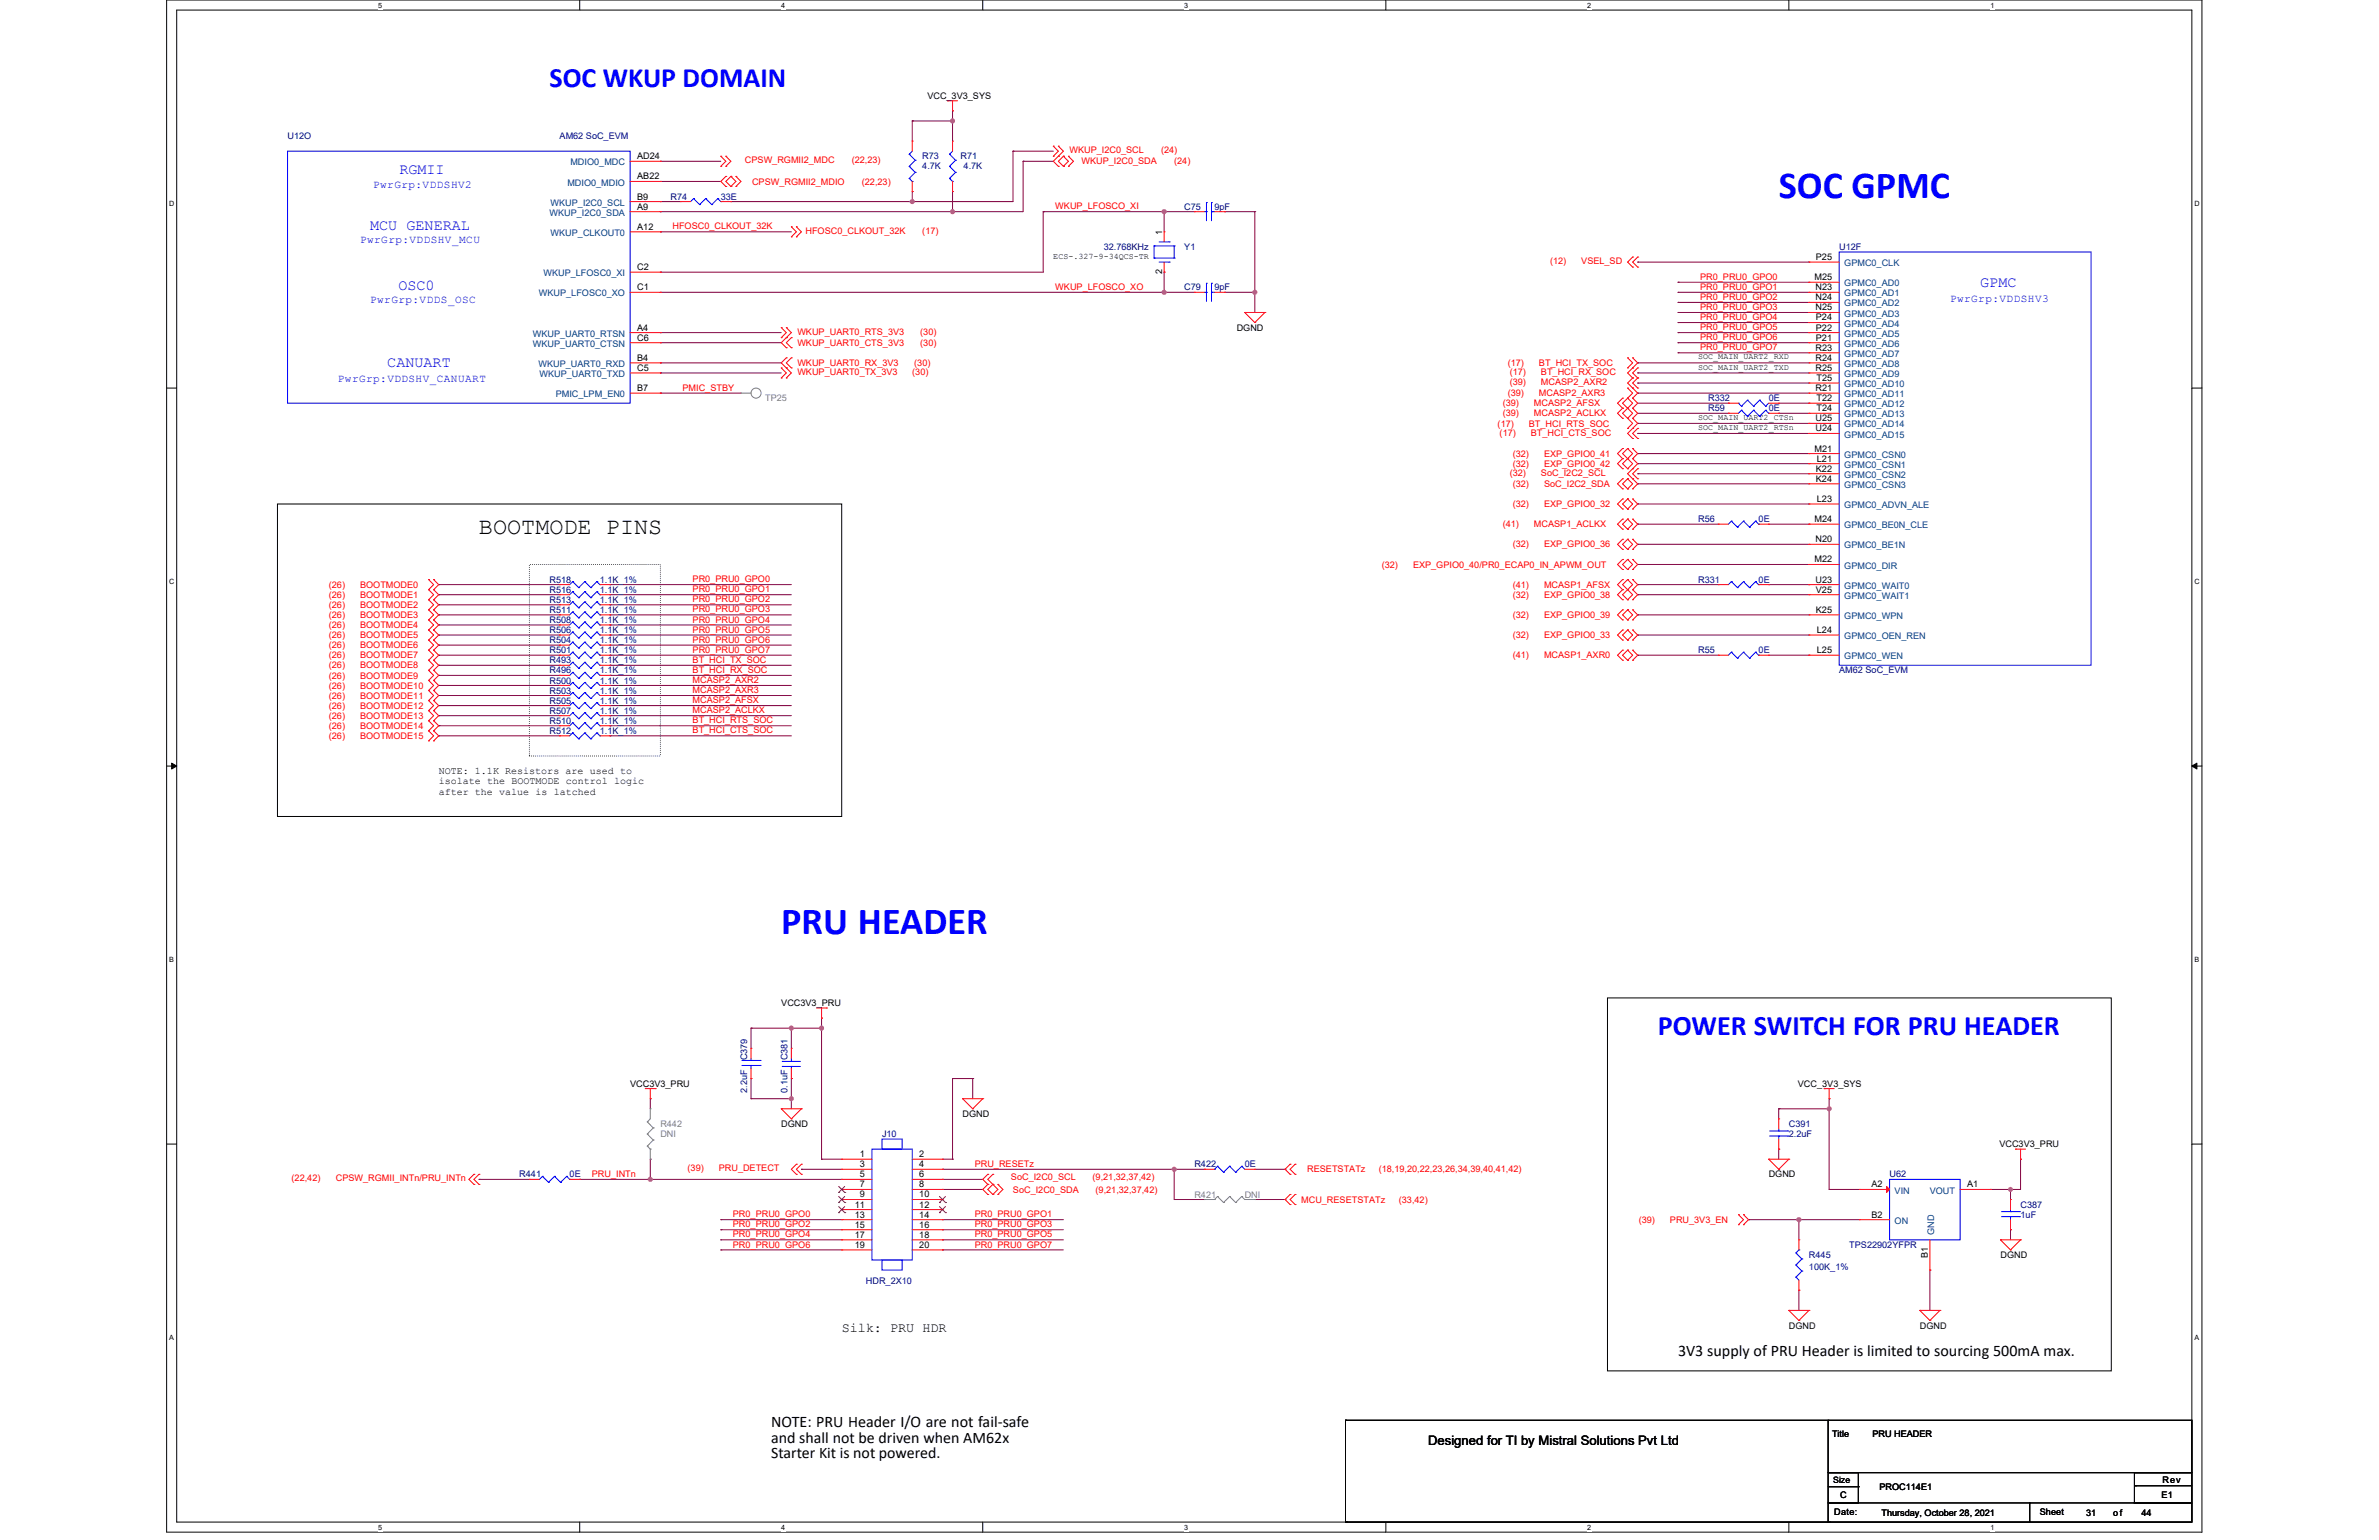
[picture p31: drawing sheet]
<svg xmlns="http://www.w3.org/2000/svg" width="432mm" height="279mm" viewBox="0 0 432 279" stroke-linecap="round" stroke-linejoin="round" font-family="sans-serif">
<defs><g id="words">
<g font-size="6.9" fill="#00f">
<text x="322.9" y="35.9">SOC GPMC</text>
<text x="141.8" y="169.4">PRU HEADER</text>
</g>
<g font-size="5.1" fill="#00f">
<text x="99.7" y="15.8">SOC WKUP DOMAIN</text>
<text x="300.9" y="187.8">POWER SWITCH FOR PRU HEADER</text>
</g>
<text font-size="4.3" x="86.9" y="96.8">BOOTMODE PINS</text>
<g font-size="2.9">
<text x="304.6" y="246">3V3 supply of PRU Header is limited to sourcing 500mA max.</text>
<text x="140" y="261.7">and shall not be driven when AM62x</text>
<text x="140" y="258.8">NOTE: PRU Header I/O are not fail-safe</text>
<text x="140" y="264.6">Starter Kit is not powered.</text>
</g>
<g font-size="2.7" fill="#00f">
<text x="72.5" y="31.5">RGMII</text>
<text x="67.2" y="41.8">MCU GENERAL</text>
<text x="72.3" y="52.6">OSC0</text>
<text x="359.4" y="52">GPMC</text>
<text x="70.3" y="66.7">CANUART</text>
</g>
<g font-size="2.4">
<text x="152.8" y="241.6">Silk: PRU HDR</text>
<text x="259.2" y="262.2">Designed for TI by Mistral Solutions Pvt Ltd</text>
</g>
<g font-size="2" fill="#00f">
<text x="67.7" y="34">PwrGrp:VDDSHV2</text>
<text x="65.4" y="44.1">PwrGrp:VDDSHV_MCU</text>
<text x="67.2" y="54.9">PwrGrp:VDDS_OSC</text>
<text x="353.9" y="54.7">PwrGrp:VDDSHV3</text>
<text x="61.3" y="69.3">PwrGrp:VDDSHV_CANUART</text>
</g>
<g font-size="1.8">
<text x="79.6" y="140.5">NOTE: 1.1K Resistors are used to</text>
<text x="79.6" y="142.3">isolate the BOOTMODE control logic</text>
<text x="79.6" y="144.2">after the value is latched</text>
</g>
<g font-size="1.6">
<text x="168.3" y="17.9">VCC_3V3_SYS</text>
<text x="115.7" y="28.9">AD24</text>
<text x="115.7" y="32.5">AB22</text>
<text x="115.7" y="38">A9</text>
<text x="115.7" y="41.7">A12</text>
<text x="115.7" y="36.2">B9</text>
<text x="210.9" y="42.6" transform="rotate(-90 210.9 42.6)">1</text>
<text x="329.6" y="47.2">P25</text>
<text x="115.7" y="52.7">C1</text>
<text x="115.7" y="49">C2</text>
<text x="210.9" y="49.8" transform="rotate(-90 210.9 49.8)">2</text>
<text x="329.3" y="50.8">M25</text>
<text x="329.5" y="52.7">N23</text>
<text x="115.7" y="60">A4</text>
<text x="329.5" y="54.5">N24</text>
<text x="329.5" y="56.3">N25</text>
<text x="329.6" y="60">P22</text>
<text x="329.6" y="58.1">P24</text>
<text x="115.7" y="65.5">B4</text>
<text x="115.7" y="61.8">C6</text>
<text x="224.5" y="60">DGND</text>
<text x="329.5" y="63.6">R23</text>
<text x="329.5" y="65.5">R24</text>
<text x="329.6" y="61.8">P21</text>
<text x="115.7" y="67.3">C5</text>
<text x="115.7" y="70.9">B7</text>
<text x="329.5" y="67.3">R25</text>
<text x="329.5" y="70.9">R21</text>
<text x="329.7" y="69.1">T25</text>
<text x="329.5" y="76.4">U25</text>
<text x="329.7" y="72.8">T22</text>
<text x="329.7" y="74.6">T24</text>
<text x="329.3" y="81.9">M21</text>
<text x="329.5" y="78.3">U24</text>
<text x="329.8" y="83.8">L21</text>
<text x="329.6" y="85.6">K22</text>
<text x="329.6" y="87.4">K24</text>
<text x="329.3" y="94.7">M24</text>
<text x="329.8" y="91.1">L23</text>
<text x="329.5" y="98.4">N20</text>
<text x="329.3" y="102">M22</text>
<text x="329.5" y="105.7">U23</text>
<text x="329.6" y="107.5">V25</text>
<text x="329.6" y="111.2">K25</text>
<text x="329.8" y="114.8">L24</text>
<text x="329.8" y="118.5">L25</text>
<text x="141.8" y="182.5">VCC3V3_PRU</text>
<text x="114.4" y="197.2">VCC3V3_PRU</text>
<text x="326.3" y="197.2">VCC_3V3_SYS</text>
<text x="174.7" y="202.7">DGND</text>
<text x="141.8" y="204.5">DGND</text>
<text x="156.1" y="209.9">1</text>
<text x="166.9" y="209.9">2</text>
<text x="362.9" y="208.1">VCC3V3_PRU</text>
<text x="156.1" y="211.8">3</text>
<text x="156.1" y="213.6">5</text>
<text x="156.1" y="215.4">7</text>
<text x="166.9" y="211.8">4</text>
<text x="166.9" y="213.6">6</text>
<text x="166.9" y="215.4">8</text>
<text x="321" y="213.6">DGND</text>
<text x="339.7" y="215.4">A2</text>
<text x="357.1" y="215.4">A1</text>
<text x="155.1" y="219.1">11</text>
<text x="155.1" y="220.9">13</text>
<text x="156.1" y="217.3">9</text>
<text x="166.9" y="217.3">10</text>
<text x="166.9" y="219.1">12</text>
<text x="166.9" y="220.9">14</text>
<text x="339.7" y="220.9">B2</text>
<text x="155.1" y="222.7">15</text>
<text x="155.1" y="224.6">17</text>
<text x="155.1" y="226.4">19</text>
<text x="166.9" y="222.7">16</text>
<text x="166.9" y="224.6">18</text>
<text x="166.9" y="226.4">20</text>
<text x="349.9" y="228.3" transform="rotate(-90 349.9 228.3)">B1</text>
<text x="363.1" y="228.3">DGND</text>
<text x="324.7" y="241.1">DGND</text>
<text x="348.5" y="241.1">DGND</text>
<text x="332.5" y="260.6">Title</text>
<text x="339.9" y="260.6">PRU HEADER</text>
<text x="332.7" y="269">Size</text>
<text x="392.5" y="269">Rev</text>
<text x="332.9" y="274.9">Date:</text>
<text x="334" y="271.8">C</text>
<text x="341.1" y="270.3">PROC114E1</text>
<text x="341.5" y="275.1">Thursday, October 28, 2021</text>
<text x="370.2" y="274.9">Sheet</text>
<text x="378.6" y="275.1">31</text>
<text x="383.6" y="275.1">of</text>
<text x="388.7" y="275.1">44</text>
<text x="392.3" y="271.8">E1</text>
</g>
<g font-size="1.6" fill="#000080">
<text x="52.2" y="25.3">U12O</text>
<text x="101.6" y="25.3">AM62 SoC_EVM</text>
<text x="167.4" y="28.9">R73</text>
<text x="174.4" y="28.9">R71</text>
<text x="167.4" y="30.7">4.7K</text>
<text x="174.9" y="30.7">4.7K</text>
<text x="121.7" y="36.2">R74</text>
<text x="130.8" y="36.2">33E</text>
<text x="215" y="38.1">C75</text>
<text x="220.4" y="38.1">9pF</text>
<text x="200.3" y="45.4">32.768KHz</text>
<text x="215" y="45.4">Y1</text>
<text x="333.8" y="45.4">U12F</text>
<text x="215" y="52.7">C79</text>
<text x="220.4" y="52.7">9pF</text>
<text x="310.1" y="74.6">R59</text>
<text x="310.1" y="72.8">R332</text>
<text x="321" y="72.8">0E</text>
<text x="321" y="74.6">0E</text>
<text x="308.2" y="94.8">R56</text>
<text x="319.2" y="94.8">0E</text>
<text x="99.7" y="105.7">R518</text>
<text x="99.7" y="107.6">R516</text>
<text x="108.9" y="105.7">1.1K_1%</text>
<text x="108.9" y="107.6">1.1K_1%</text>
<text x="308.2" y="105.7">R331</text>
<text x="319.2" y="105.7">0E</text>
<text x="99.7" y="111.2">R511</text>
<text x="99.7" y="109.4">R513</text>
<text x="99.7" y="113">R508</text>
<text x="108.9" y="111.2">1.1K_1%</text>
<text x="108.9" y="109.4">1.1K_1%</text>
<text x="108.9" y="113">1.1K_1%</text>
<text x="99.7" y="114.9">R506</text>
<text x="99.7" y="118.5">R501</text>
<text x="99.7" y="116.7">R504</text>
<text x="108.9" y="114.9">1.1K_1%</text>
<text x="108.9" y="118.5">1.1K_1%</text>
<text x="108.9" y="116.7">1.1K_1%</text>
<text x="308.2" y="118.5">R55</text>
<text x="319.2" y="118.5">0E</text>
<text x="99.7" y="122.2">R496</text>
<text x="99.7" y="125.8">R503</text>
<text x="99.7" y="120.4">R493</text>
<text x="99.7" y="124">R500</text>
<text x="108.9" y="122.2">1.1K_1%</text>
<text x="108.9" y="125.8">1.1K_1%</text>
<text x="108.9" y="120.4">1.1K_1%</text>
<text x="108.9" y="124">1.1K_1%</text>
<text x="333.8" y="122.2">AM62 SoC_EVM</text>
<text x="99.7" y="131.3">R510</text>
<text x="99.7" y="127.7">R505</text>
<text x="99.7" y="129.5">R507</text>
<text x="108.9" y="131.3">1.1K_1%</text>
<text x="108.9" y="127.7">1.1K_1%</text>
<text x="108.9" y="129.5">1.1K_1%</text>
<text x="99.7" y="133.2">R512</text>
<text x="108.9" y="133.2">1.1K_1%</text>
<text x="135.6" y="192.4" transform="rotate(-90 135.6 192.4)">C379</text>
<text x="143" y="192.4" transform="rotate(-90 143 192.4)">C381</text>
<text x="135.6" y="198.2" transform="rotate(-90 135.6 198.2)">2.2uF</text>
<text x="143" y="198.2" transform="rotate(-90 143 198.2)">0.1uF</text>
<text x="160.1" y="206.3">J10</text>
<text x="324.7" y="204.5">C391</text>
<text x="324.7" y="206.3">2.2uF</text>
<text x="94.3" y="213.6">R441</text>
<text x="103.4" y="213.6">0E</text>
<text x="216.8" y="211.8">R422</text>
<text x="225.9" y="211.8">0E</text>
<text x="343" y="213.6">U62</text>
<text x="366.7" y="219.1">C387</text>
<text x="366.7" y="220.9">1uF</text>
<text x="335.7" y="226.4">TPS22902YFPR</text>
<text x="157.2" y="233">HDR_2X10</text>
<text x="328.3" y="228.3">R445</text>
<text x="328.3" y="230.5">100K_1%</text>
</g>
<g font-size="1.6" fill="#f00">
<text x="135.2" y="29.6">CPSW_RGMII2_MDC</text>
<text x="154.6" y="29.6">(22,23)</text>
<text x="194.1" y="27.8">WKUP_I2C0_SCL</text>
<text x="196.3" y="29.8">WKUP_I2C0_SDA</text>
<text x="210.7" y="27.8">(24)</text>
<text x="213.1" y="29.8">(24)</text>
<text x="136.5" y="33.5">CPSW_RGMII2_MDIO</text>
<text x="156.4" y="33.5">(22,23)</text>
<text x="122.1" y="41.6">HFOSC0_CLKOUT_32K</text>
<text x="191.5" y="38">WKUP_LFOSCO_XI</text>
<text x="146.2" y="42.4">HFOSC0_CLKOUT_32K</text>
<text x="167.4" y="42.4">(17)</text>
<text x="281.3" y="47.9">(12)</text>
<text x="287" y="47.9">VSEL_SD</text>
<text x="191.5" y="52.6">WKUP_LFOSCO_XO</text>
<text x="308.6" y="50.8">PR0_PRU0_GPO0</text>
<text x="308.6" y="52.6">PR0_PRU0_GPO1</text>
<text x="308.6" y="58.1">PR0_PRU0_GPO4</text>
<text x="308.6" y="59.9">PR0_PRU0_GPO5</text>
<text x="308.6" y="54.4">PR0_PRU0_GPO2</text>
<text x="308.6" y="56.3">PR0_PRU0_GPO3</text>
<text x="144.7" y="60.7">WKUP_UART0_RTS_3V3</text>
<text x="144.7" y="62.8">WKUP_UART0_CTS_3V3</text>
<text x="167" y="60.7">(30)</text>
<text x="167" y="62.8">(30)</text>
<text x="308.6" y="61.7">PR0_PRU0_GPO6</text>
<text x="308.6" y="63.6">PR0_PRU0_GPO7</text>
<text x="123.9" y="70.9">PMIC_STBY</text>
<text x="144.7" y="66.4">WKUP_UART0_RX_3V3</text>
<text x="144.7" y="68.1">WKUP_UART0_TX_3V3</text>
<text x="165.6" y="68.1">(30)</text>
<text x="165.9" y="66.4">(30)</text>
<text x="273.7" y="66.4">(17)</text>
<text x="273.7" y="71.9">(39)</text>
<text x="274" y="68.1">(17)</text>
<text x="274" y="69.9">(39)</text>
<text x="279.3" y="66.4">BT_HCI_TX_SOC</text>
<text x="279.3" y="71.9">MCASP2_AXR3</text>
<text x="279.7" y="68.1">BT_HCI_RX_SOC</text>
<text x="279.7" y="69.9">MCASP2_AXR2</text>
<text x="271.8" y="77.4">(17)</text>
<text x="272.7" y="73.7">(39)</text>
<text x="272.7" y="75.6">(39)</text>
<text x="277.5" y="77.4">BT_HCI_RTS_SOC</text>
<text x="278.4" y="73.7">MCASP2_AFSX</text>
<text x="278.4" y="75.6">MCASP2_ACLKX</text>
<text x="272.2" y="79">(17)</text>
<text x="274.6" y="82.9">(32)</text>
<text x="277.9" y="79">BT_HCI_CTS_SOC</text>
<text x="280.2" y="82.9">EXP_GPIO0_41</text>
<text x="274" y="86.3">(32)</text>
<text x="274.6" y="84.7">(32)</text>
<text x="274.6" y="88.4">(32)</text>
<text x="279.7" y="86.3">SoC_I2C2_SCL</text>
<text x="280.2" y="84.7">EXP_GPIO0_42</text>
<text x="280.2" y="88.4">SoC_I2C2_SDA</text>
<text x="272.7" y="95.7">(41)</text>
<text x="274.6" y="92">(32)</text>
<text x="278.4" y="95.7">MCASP1_ACLKX</text>
<text x="280.2" y="92">EXP_GPIO0_32</text>
<text x="274.6" y="99.3">(32)</text>
<text x="280.2" y="99.3">EXP_GPIO0_36</text>
<text x="59.7" y="106.6">(26)</text>
<text x="65.4" y="106.6">BOOTMODE0</text>
<text x="125.7" y="105.6">PR0_PRU0_GPO0</text>
<text x="125.7" y="107.5">PR0_PRU0_GPO1</text>
<text x="250.8" y="103">(32)</text>
<text x="256.5" y="103">EXP_GPIO0_40/PR0_ECAP0_IN_APWM_OUT</text>
<text x="274.6" y="106.6">(41)</text>
<text x="280.2" y="106.6">MCASP1_AFSX</text>
<text x="59.7" y="114">(26)</text>
<text x="59.7" y="112.1">(26)</text>
<text x="59.7" y="110.3">(26)</text>
<text x="59.7" y="108.5">(26)</text>
<text x="65.4" y="114">BOOTMODE4</text>
<text x="65.4" y="112.1">BOOTMODE3</text>
<text x="65.4" y="110.3">BOOTMODE2</text>
<text x="65.4" y="108.5">BOOTMODE1</text>
<text x="125.7" y="113">PR0_PRU0_GPO4</text>
<text x="125.7" y="111.1">PR0_PRU0_GPO3</text>
<text x="125.7" y="109.3">PR0_PRU0_GPO2</text>
<text x="274.6" y="108.5">(32)</text>
<text x="274.6" y="112.1">(32)</text>
<text x="280.2" y="108.5">EXP_GPIO0_38</text>
<text x="280.2" y="112.1">EXP_GPIO0_39</text>
<text x="59.7" y="119.4">(26)</text>
<text x="59.7" y="117.6">(26)</text>
<text x="59.7" y="115.8">(26)</text>
<text x="65.4" y="119.4">BOOTMODE7</text>
<text x="65.4" y="117.6">BOOTMODE6</text>
<text x="65.4" y="115.8">BOOTMODE5</text>
<text x="125.7" y="118.4">PR0_PRU0_GPO7</text>
<text x="125.7" y="116.6">PR0_PRU0_GPO6</text>
<text x="125.7" y="114.8">PR0_PRU0_GPO5</text>
<text x="274.6" y="115.8">(32)</text>
<text x="274.6" y="119.4">(41)</text>
<text x="280.2" y="115.8">EXP_GPIO0_33</text>
<text x="280.2" y="119.4">MCASP1_AXR0</text>
<text x="59.7" y="121.3">(26)</text>
<text x="59.7" y="123.1">(26)</text>
<text x="59.7" y="124.9">(26)</text>
<text x="65.4" y="121.3">BOOTMODE8</text>
<text x="65.4" y="123.1">BOOTMODE9</text>
<text x="65.4" y="124.9">BOOTMODE10</text>
<text x="125.7" y="125.8">MCASP2_AXR3</text>
<text x="125.7" y="123.9">MCASP2_AXR2</text>
<text x="125.7" y="122.1">BT_HCI_RX_SOC</text>
<text x="125.7" y="120.3">BT_HCI_TX_SOC</text>
<text x="59.7" y="126.8">(26)</text>
<text x="59.7" y="128.6">(26)</text>
<text x="59.7" y="130.4">(26)</text>
<text x="65.4" y="126.8">BOOTMODE11</text>
<text x="65.4" y="128.6">BOOTMODE12</text>
<text x="65.4" y="130.4">BOOTMODE13</text>
<text x="125.7" y="131.2">BT_HCI_RTS_SOC</text>
<text x="125.7" y="129.4">MCASP2_ACLKX</text>
<text x="125.7" y="127.6">MCASP2_AFSX</text>
<text x="59.7" y="132.2">(26)</text>
<text x="59.7" y="134.1">(26)</text>
<text x="65.4" y="132.2">BOOTMODE14</text>
<text x="65.4" y="134.1">BOOTMODE15</text>
<text x="125.7" y="133.1">BT_HCI_CTS_SOC</text>
<text x="52.9" y="214.4">(22,42)</text>
<text x="61" y="214.4">CPSW_RGMII_INTn/PRU_INTn</text>
<text x="107.4" y="213.5">PRU_INTn</text>
<text x="124.8" y="212.5">(39)</text>
<text x="130.5" y="212.5">PRU_DETECT</text>
<text x="176.9" y="211.7">PRU_RESETz</text>
<text x="183.5" y="214.2">SoC_I2C0_SCL</text>
<text x="198.3" y="214.2">(9,21,32,37,42)</text>
<text x="237.3" y="212.7">RESETSTATz</text>
<text x="250.2" y="212.7">(18,19,20,22,23,26,34,39,40,41,42)</text>
<text x="133" y="220.9">PR0_PRU0_GPO0</text>
<text x="176.9" y="220.9">PR0_PRU0_GPO1</text>
<text x="183.9" y="216.4">SoC_I2C0_SDA</text>
<text x="198.9" y="216.4">(9,21,32,37,42)</text>
<text x="236.2" y="218.2">MCU_RESETSTATz</text>
<text x="253.9" y="218.2">(33,42)</text>
<text x="297.4" y="221.9">(39)</text>
<text x="303.1" y="221.9">PRU_3V3_EN</text>
<text x="133" y="222.7">PR0_PRU0_GPO2</text>
<text x="133" y="224.5">PR0_PRU0_GPO4</text>
<text x="133" y="226.3">PR0_PRU0_GPO6</text>
<text x="176.9" y="222.7">PR0_PRU0_GPO3</text>
<text x="176.9" y="226.3">PR0_PRU0_GPO7</text>
<text x="176.9" y="224.5">PR0_PRU0_GPO5</text>
</g>
<g font-size="1.6" fill="#004080">
<text x="103" y="33.7">MDIO0_MDIO</text>
<text x="103.5" y="30">MDIO0_MDC</text>
<text x="99.8" y="39.1">WKUP_I2C0_SDA</text>
<text x="99.9" y="37.3">WKUP_I2C0_SCL</text>
<text x="99.9" y="42.8">WKUP_CLKOUT0</text>
<text x="97.8" y="53.8">WKUP_LFOSC0_XO</text>
<text x="98.6" y="50.1">WKUP_LFOSC0_XI</text>
<text x="334.7" y="51.9">GPMC0_AD0</text>
<text x="334.7" y="53.8">GPMC0_AD1</text>
<text x="334.7" y="48.3">GPMC0_CLK</text>
<text x="334.7" y="55.6">GPMC0_AD2</text>
<text x="334.7" y="57.4">GPMC0_AD3</text>
<text x="334.7" y="59.3">GPMC0_AD4</text>
<text x="96.7" y="61.1">WKUP_UART0_RTSN</text>
<text x="96.7" y="62.9">WKUP_UART0_CTSN</text>
<text x="334.7" y="62.9">GPMC0_AD6</text>
<text x="334.7" y="61.1">GPMC0_AD5</text>
<text x="334.7" y="64.8">GPMC0_AD7</text>
<text x="97.7" y="66.6">WKUP_UART0_RXD</text>
<text x="97.9" y="68.4">WKUP_UART0_TXD</text>
<text x="334.7" y="66.6">GPMC0_AD8</text>
<text x="334.7" y="68.4">GPMC0_AD9</text>
<text x="334.7" y="70.2">GPMC0_AD10</text>
<text x="100.9" y="72.1">PMIC_LPM_EN0</text>
<text x="334.7" y="77.6">GPMC0_AD14</text>
<text x="334.7" y="72.1">GPMC0_AD11</text>
<text x="334.7" y="73.9">GPMC0_AD12</text>
<text x="334.7" y="75.7">GPMC0_AD13</text>
<text x="334.7" y="79.4">GPMC0_AD15</text>
<text x="334.7" y="83">GPMC0_CSN0</text>
<text x="334.7" y="84.9">GPMC0_CSN1</text>
<text x="334.7" y="86.7">GPMC0_CSN2</text>
<text x="334.7" y="88.5">GPMC0_CSN3</text>
<text x="334.7" y="92.2">GPMC0_ADVN_ALE</text>
<text x="334.7" y="95.8">GPMC0_BE0N_CLE</text>
<text x="334.7" y="99.5">GPMC0_BE1N</text>
<text x="334.7" y="103.2">GPMC0_DIR</text>
<text x="334.7" y="106.8">GPMC0_WAIT0</text>
<text x="334.7" y="108.6">GPMC0_WAIT1</text>
<text x="334.7" y="112.3">GPMC0_WPN</text>
<text x="334.7" y="116">GPMC0_OEN_REN</text>
<text x="334.7" y="119.6">GPMC0_WEN</text>
<text x="343.9" y="216.5">VIN</text>
<text x="350.3" y="216.5">VOUT</text>
<text x="343.9" y="222">ON</text>
<text x="351" y="224" transform="rotate(-90 351 224)">GND</text>
</g>
<g font-size="1.6" fill="#808080">
<text x="138.9" y="72.8">TP25</text>
<text x="119.9" y="204.5">R442</text>
<text x="119.9" y="206.3">DNI</text>
<text x="216.8" y="217.3">R421</text>
<text x="225.9" y="217.3">DNI</text>
</g>
<g font-size="1.5">
<text x="191.2" y="46.9">ECS-.327-9-34QCS-TR</text>
<text x="308.2" y="65.2">SOC_MAIN_UART2_RXD</text>
<text x="308.2" y="67">SOC_MAIN_UART2_TXD</text>
<text x="308.2" y="76.2">SOC_MAIN_UART2_CTSn</text>
<text x="308.2" y="78">SOC_MAIN_UART2_RTSn</text>
</g>
<g font-size="1.3">
<text x="68.6" y="1.4">5</text>
<text x="141.8" y="1.4">4</text>
<text x="215" y="1.4">3</text>
<text x="288.1" y="1.4">2</text>
<text x="361.3" y="1.4">1</text>
<text x="30.7" y="37.3">D</text>
<text x="398.3" y="37.3">D</text>
<text x="30.7" y="105.9">C</text>
<text x="398.3" y="105.9">C</text>
<text x="30.7" y="174.5">B</text>
<text x="398.3" y="174.5">B</text>
<text x="30.7" y="243">A</text>
<text x="398.3" y="243">A</text>
<text x="68.6" y="277.5">5</text>
<text x="141.8" y="277.5">4</text>
<text x="215" y="277.5">3</text>
<text x="288.1" y="277.5">2</text>
<text x="361.3" y="277.5">1</text>
</g>
</g></defs>
<path d="M30.2 0h369.5v278h-369.5zM32.1 1.8h365.7v274.3h-365.7z" fill="none" stroke="#000" stroke-width=".18"/>
<g fill="#fff">
<path d="M68.7 .2h.7v1.4h-.7z"/>
<path d="M68.7 276.3h.7v1.5h-.7z"/>
</g>
<path d="M105.2 0v1.8M105.2 276.1v1.9" fill="none" stroke="#000" stroke-width=".18"/>
<g fill="#fff">
<path d="M141.8 .2h.7v1.4h-.7z"/>
<path d="M141.8 276.3h.7v1.5h-.7z"/>
</g>
<path d="M178.4 0v1.8M178.4 276.1v1.9" fill="none" stroke="#000" stroke-width=".18"/>
<g fill="#fff">
<path d="M215 .2h.7v1.4h-.7z"/>
<path d="M215 276.3h.7v1.5h-.7z"/>
</g>
<path d="M251.5 0v1.8M251.5 276.1v1.9" fill="none" stroke="#000" stroke-width=".18"/>
<g fill="#fff">
<path d="M288.1 .2h.7v1.4h-.7z"/>
<path d="M288.1 276.3h.7v1.5h-.7z"/>
</g>
<path d="M324.7 0v1.8M324.7 276.1v1.9" fill="none" stroke="#000" stroke-width=".18"/>
<g fill="#fff">
<path d="M361.3 .2h.7v1.4h-.7z"/>
<path d="M361.3 276.3h.7v1.5h-.7z"/>
<path d="M30.7 36.1h1v1.5h-1z"/>
<path d="M398.3 36.1h.9v1.5h-.9z"/>
<path d="M30.7 104.7h1v1.5h-1z"/>
<path d="M398.3 104.7h.9v1.5h-.9z"/>
</g>
<path d="M30.2 70.4h1.9M397.8 70.4h1.9" fill="none" stroke="#000" stroke-width=".18"/>
<g fill="#fff">
<path d="M30.7 173.3h.9v1.4h-.9z"/>
<path d="M398.3 173.3h.9v1.4h-.9z"/>
</g>
<path d="M30.2 139h1.9M31.2 138.5l.9 .5-.9 .5zM397.8 139l.9-.5v1zM397.8 139h1.9" fill="none" stroke="#000" stroke-width=".18"/>
<path d="M31.2 138.5l.9 .5-.9 .5zM397.8 139l.9-.5v1z" fill="#000"/>
<g fill="#fff">
<path d="M30.7 241.9h.9v1.4h-.9z"/>
<path d="M398.3 241.9h.9v1.4h-.9z"/>
</g>
<path d="M50.4 91.4h102.4v56.7h-102.4zM291.8 181.1h91.4v67.6h-91.4zM30.2 207.6h1.9M397.8 207.6h1.9" fill="none" stroke="#000" stroke-width=".18"/>
<path d="M96.1 102.4h23.8v34.8h-23.8z" fill="none" stroke="#000" stroke-width=".18" stroke-dasharray="0 .4"/>
<g fill="none" stroke="#800040" stroke-width=".18">
<path d="M304.6 51.2h.1M304.6 53h.1M304.6 58.5h.1M304.6 54.9h.1M304.6 56.7h.1M304.6 51.2h23.7M304.6 53h23.7M304.6 58.5h23.7M304.6 54.9h23.7M304.6 56.7h23.7M119.9 65.8h.1M119.9 62.2h.1"/>
<path d="M119.9 67.7h.1M119.9 60.4h.1M119.9 60.4h21.9M119.9 62.2h21.9M119.9 65.8h21.9M119.9 67.7h21.9M297.2 65.8h.1M297.2 67.7h.1M297.2 69.5h.1M297.2 71.3h.1M297.2 76.8h.1M297.2 78.6h.1"/>
<path d="M297.2 65.8h31.1M297.2 67.7h31.1M297.2 69.5h31.1M297.2 71.3h31.1M297.2 73.2h16.5M297.2 75h16.5M297.2 76.8h31.1M297.2 78.6h31.1M304.6 60.4h.1M304.6 62.2h.1M304.6 64h.1M304.6 60.4h23.7"/>
<path d="M304.6 62.2h23.7M304.6 64h23.7M313.7 73.2h.1M313.7 75h.1M297.2 82.3h.1M297.2 84.1h.1M297.2 86h.1M297.2 87.8h.1M297.2 91.4h.1M297.2 95.1h.1M297.2 98.8h.1M297.2 82.3h31.1"/>
<path d="M297.2 84.1h31.1M297.2 86h31.1M297.2 87.8h31.1M297.2 91.4h31.1M297.2 95.1h14.7M297.2 98.8h31.1M297.2 102.4h.1M297.2 106.1h.1M297.2 107.9h.1M297.2 111.6h.1M297.2 115.2h.1M297.2 118.9h.1"/>
<path d="M297.2 102.4h31.1M297.2 106.1h14.7M297.2 107.9h31.1M297.2 111.6h31.1M297.2 115.2h31.1M297.2 118.9h14.7M332 199.3h.1M332 199.3v1.9M322.9 201.2h.1M322.9 208.5h.1M322.9 201.2v1.8M322.9 208.5v1.8"/>
<path d="M361.3 215.8h.1M364.9 215.8h.1M364.9 215.8v1.8M366.7 210.3h.1M366.7 210.3v5.5h-5.4M317.4 221.3h.1M317.4 221.3h9.1M326.5 234.1h.1M326.5 234.1v3.6M350.3 230.4h.1M350.3 230.4v7.3M364.9 223.1h.1"/>
<path d="M364.9 223.1v1.8"/>
</g>
<circle cx="364.9" cy="215.8" r=".37" fill="#f0f"/>
<circle cx="364.9" cy="215.8" r=".37" fill="none" stroke="#f0f" stroke-width=".18"/>
<path d="M322.9 201.2h.1M322.9 201.2h9.1M332 215.8h.1M332 201.2h.1M332 215.8h5.5M332 201.2v14.6" fill="none" stroke="#800040" stroke-width=".18"/>
<circle cx="332" cy="201.2" r=".37" fill="#f0f"/>
<circle cx="332" cy="201.2" r=".37" fill="none" stroke="#f0f" stroke-width=".18"/>
<path d="M326.5 221.3h.1M326.5 221.3v3.6M326.5 221.3h11" fill="none" stroke="#800040" stroke-width=".18"/>
<circle cx="326.5" cy="221.3" r=".37" fill="#f0f"/>
<circle cx="326.5" cy="221.3" r=".37" fill="none" stroke="#f0f" stroke-width=".18"/>
<g fill="none" stroke="#800040" stroke-width=".18">
<path d="M119.9 38.4h.1M119.9 38.4h53M110.7 133.5h.1M110.7 131.7h.1M110.7 129.8h.1M110.7 128h.1M110.7 126.2h.1M110.7 124.4h.1M110.7 122.5h.1M110.7 120.7h.1M110.7 133.5h32.9M110.7 131.7h32.9"/>
<path d="M110.7 129.8h32.9M110.7 128h32.9M110.7 126.2h32.9M110.7 124.4h32.9M110.7 122.5h32.9M110.7 120.7h32.9"/>
</g>
<circle cx="172.9" cy="38.4" r=".37" fill="#f0f"/>
<circle cx="172.9" cy="38.4" r=".37" fill="none" stroke="#f0f" stroke-width=".18"/>
<g fill="none" stroke="#800040" stroke-width=".18">
<path d="M119.9 36.6h.1M119.9 29.3h.1M119.9 32.9h.1M119.9 36.6h3.6M119.9 29.3h10.9M119.9 32.9h10.9M132.7 36.6h.1M132.7 36.6h32.9M119.9 42.1h.1M119.9 42.1h23.7M297.2 47.5h.1M297.2 47.5h31.1"/>
<path d="M119.9 71.3h.1M119.9 71.3h14.6M79.6 120.7h.1M79.6 122.5h.1M79.6 124.4h.1M79.6 126.2h.1M79.6 128h.1M79.6 129.8h.1M79.6 131.7h.1M79.6 133.5h.1M79.6 120.7h22M79.6 122.5h22"/>
<path d="M79.6 124.4h22M79.6 126.2h22M79.6 128h22M79.6 129.8h22M79.6 131.7h22M79.6 133.5h22M118 214h.1M118 214h34.8"/>
</g>
<circle cx="118" cy="214" r=".37" fill="#f0f"/>
<circle cx="118" cy="214" r=".37" fill="none" stroke="#f0f" stroke-width=".18"/>
<path d="M171.1 212.1h.1M171.1 212.1h47.5M218.6 212.1h.1M171.1 221.3h.1M171.1 223.1h.1M171.1 226.8h.1M171.1 221.3h21.9M171.1 223.1h21.9M171.1 226.8h21.9" fill="none" stroke="#800040" stroke-width=".18"/>
<circle cx="213.1" cy="212.1" r=".37" fill="#f0f"/>
<circle cx="213.1" cy="212.1" r=".37" fill="none" stroke="#f0f" stroke-width=".18"/>
<g fill="none" stroke="#800040" stroke-width=".18">
<path d="M189.4 38.4h.1M189.4 38.4v11h-69.5M189.4 38.4h27.4M211.3 38.4h.1M119.9 49.4h.1M79.6 106.1h.1M79.6 118.9h.1M79.6 117h.1M79.6 115.2h.1M79.6 113.4h.1M79.6 111.6h.1M79.6 109.7h.1"/>
<path d="M79.6 107.9h.1M79.6 106.1h22M79.6 118.9h22M79.6 117h22M79.6 115.2h22M79.6 113.4h22M79.6 111.6h22M79.6 109.7h22M79.6 107.9h22M110.7 106.1h.1M110.7 118.9h.1M110.7 117h.1"/>
<path d="M110.7 115.2h.1M110.7 113.4h.1M110.7 111.6h.1M110.7 109.7h.1M110.7 107.9h.1M110.7 106.1h32.9M110.7 118.9h32.9M110.7 117h32.9M110.7 115.2h32.9M110.7 113.4h32.9M110.7 111.6h32.9M110.7 109.7h32.9"/>
<path d="M110.7 107.9h32.9M213.1 212.1h.1M213.1 212.1v5.5h5.5M218.6 217.6h.1M227.8 217.6h5.4M227.8 212.1h5.4M233.2 217.6h.1M233.2 212.1h.1"/>
</g>
<circle cx="211.3" cy="38.4" r=".37" fill="#f0f"/>
<circle cx="211.3" cy="38.4" r=".37" fill="none" stroke="#f0f" stroke-width=".18"/>
<path d="M227.8 38.4h.1M227.8 38.4v14.6M211.3 53h.1M211.3 53h5.5" fill="none" stroke="#800040" stroke-width=".18"/>
<circle cx="211.3" cy="53" r=".37" fill="#f0f"/>
<circle cx="211.3" cy="53" r=".37" fill="none" stroke="#f0f" stroke-width=".18"/>
<path d="M211.3 38.4h.1M211.3 38.4v3.7M222.3 53h.1M222.3 53h5.5M227.8 53h.1M227.8 53v3.7" fill="none" stroke="#800040" stroke-width=".18"/>
<circle cx="227.8" cy="53" r=".37" fill="#f0f"/>
<circle cx="227.8" cy="53" r=".37" fill="none" stroke="#f0f" stroke-width=".18"/>
<path d="M165.6 21.9h.1M165.6 21.9v3.7M165.6 21.9h7.3M172.9 21.9h.1M172.9 20.1h.1M172.9 20.1v5.5M222.3 38.4h.1M222.3 38.4h5.5M119.9 53h.1M211.3 49.4h.1M211.3 49.4v3.6h-91.4" fill="none" stroke="#800040" stroke-width=".18"/>
<circle cx="172.9" cy="21.9" r=".37" fill="#f0f"/>
<circle cx="172.9" cy="21.9" r=".37" fill="none" stroke="#f0f" stroke-width=".18"/>
<path d="M165.6 34.7h.1M165.6 34.7v1.9" fill="none" stroke="#800040" stroke-width=".18"/>
<circle cx="165.6" cy="36.6" r=".37" fill="#f0f"/>
<circle cx="165.6" cy="36.6" r=".37" fill="none" stroke="#f0f" stroke-width=".18"/>
<g fill="none" stroke="#800040" stroke-width=".18">
<path d="M165.6 36.6h.1M172.9 34.7h.1M172.9 38.4h.1M172.9 34.7v3.7M183.9 27.4h.1M183.9 27.4v9.2h-18.3M183.9 27.4h7.3M185.7 29.3h.1M185.7 29.3v9.1h-12.8M185.7 29.3h5.5M118 199.3h.1M118 199.3v1.9"/>
<path d="M136.3 186.5h.1M136.3 195.7h.1M136.3 199.3h.1M136.3 186.5h7.3M136.3 186.5v3.7M136.3 195.7v3.6M136.3 199.3h7.3M143.6 186.5h.1M143.6 195.7h.1M143.6 199.3h.1M143.6 186.5v3.7M143.6 195.7v5.5"/>
<path d="M149.1 184.7h.1M149.1 184.7v1.8M86.9 214h.1M86.9 214h9.2M105.2 214h.1M118 210.3h.1M118 210.3v3.7h-12.8M145.5 212.1h.1M145.5 212.1h7.3M149.1 210.3h.1M149.1 210.3h3.7M130.8 221.3h.1"/>
<path d="M130.8 223.1h.1M130.8 224.9h.1M130.8 226.8h.1M130.8 221.3h22M130.8 223.1h22M130.8 224.9h22M130.8 226.8h22M171.1 224.9h.1M171.1 224.9h21.9"/>
</g>
<circle cx="143.6" cy="199.3" r=".37" fill="#f0f"/>
<circle cx="143.6" cy="199.3" r=".37" fill="none" stroke="#f0f" stroke-width=".18"/>
<path d="M149.1 186.5h.1M149.1 186.5v23.8" fill="none" stroke="#800040" stroke-width=".18"/>
<circle cx="149.1" cy="186.5" r=".37" fill="#f0f"/>
<circle cx="149.1" cy="186.5" r=".37" fill="none" stroke="#f0f" stroke-width=".18"/>
<path d="M143.6 186.5h.1M143.6 186.5h5.5" fill="none" stroke="#800040" stroke-width=".18"/>
<circle cx="143.6" cy="186.5" r=".37" fill="#f0f"/>
<circle cx="143.6" cy="186.5" r=".37" fill="none" stroke="#f0f" stroke-width=".18"/>
<g fill="none" stroke="#800040" stroke-width=".18">
<path d="M322.9 75h.1M322.9 73.2h5.4M322.9 75h5.4M328.3 73.2h.1M321 95.1h7.3M328.3 95.1h.1M321 106.1h7.3M321 118.9h7.3M328.3 106.1h.1M328.3 118.9h.1M172.9 195.7h.1M172.9 195.7v14.6"/>
<path d="M172.9 195.7h3.6M176.5 195.7h.1M176.5 195.7v3.6M171.1 214h.1M171.1 215.8h.1M171.1 214h7.3M171.1 215.8h7.3M171.1 210.3h1.8M172.9 210.3h.1"/>
</g>
<g fill="none" stroke="#f00" stroke-width=".18">
<path d="M172 18.3h.1M172 18.3h1.8M172.9 18.3v1.8M114.4 38.4h5.5M114.4 36.6h5.5M114.4 32.9h5.5M114.4 29.3h5.5M119.9 38.4h.1M119.9 36.6h.1M119.9 32.9h.1M119.9 29.3h.1M130.8 28.3h.1"/>
<path d="M130.8 30.2h.1M130.8 28.3l.9 1-.9 .9M131.7 28.3h.1M131.7 30.2h.1M131.7 32h.1M131.7 33.8h.1M131.7 28.3l1 1-1 .9M131.7 32l-.9 .9 .9 .9M132.7 33.8h.1M132.7 32h.1M132.7 32l-1 .9 1 .9M132.7 32l.9 .9-.9 .9"/>
<path d="M133.6 32h.1M133.6 33.8h.1M133.6 32l.9 .9-.9 .9M172.9 20.1h.1M191.2 26.5h.1M191.2 28.3h.1M191.2 26.5l.9 .9-.9 .9M192.1 28.3h.1M192.1 30.2h.1M192.1 26.5h.1M192.1 26.5l.9 .9-1.8 1.9 .9 .9M193 30.2h.1"/>
<path d="M193 28.3h.1M193 28.3l-.9 1 .9 .9M193 28.3l.9 1-.9 .9M193.9 28.3h.1M193.9 30.2h.1M193.9 28.3l.9 1-.9 .9M114.4 53h5.5M114.4 42.1h5.5M114.4 49.4h5.5M119.9 42.1h.1M119.9 53h.1M119.9 49.4h.1"/>
<path d="M141.8 59.4h.1M141.8 59.4l.9 1-.9 .9M142.7 59.4h.1M142.7 59.4l.9 1-1.8 1.8 .9 .9M143.6 41.1h.1M143.6 43h.1M143.6 41.1l.9 1-.9 .9M144.5 41.1h.1M144.5 43h.1M144.5 41.1l1 1-1 .9M225.9 56.7h.1M225.9 56.7h3.7"/>
<path d="M225.9 56.7l1.9 1.8M227.8 58.5h.1M229.6 56.7h.1M229.6 56.7l-1.8 1.8M296.3 46.6h.1M296.3 48.5h.1M296.3 46.6l-.9 .9 .9 1M297.2 46.6h.1M297.2 48.5h.1M297.2 46.6l-.9 .9 .9 1M328.3 51.2h.1M328.3 53h.1"/>
<path d="M328.3 54.9h.1M328.3 56.7h.1M328.3 58.5h.1M328.3 47.5h.1M328.3 56.7h5.5M328.3 51.2h5.5M328.3 53h5.5M328.3 54.9h5.5M328.3 58.5h5.5M328.3 47.5h5.5M114.4 62.2h5.5M114.4 60.4h5.5"/>
<path d="M114.4 65.8h5.5M114.4 67.7h5.5M114.4 71.3h5.5M119.9 60.4h.1M119.9 65.8h.1M119.9 67.7h.1M119.9 62.2h.1M119.9 71.3h.1M141.8 66.8h.1M141.8 68.6h.1M141.8 61.3h.1M141.8 66.8l.9 .9-.9 .9"/>
<path d="M142.7 66.8h.1M142.7 64.9h.1M142.7 68.6h.1M142.7 61.3h.1M142.7 63.1h.1M142.7 64.9l-.9 .9 1.8 1.9-.9 .9M143.6 64.9h.1M143.6 66.8h.1M143.6 61.3h.1M143.6 63.1h.1M143.6 64.9l-.9 .9 .9 1M143.6 61.3l-.9 .9 .9 .9"/>
<path d="M294.5 72.2h.1M294.5 74.1h.1M294.5 75.9h.1M294.5 72.2l-.9 1 .9 .9M294.5 74.1l-.9 .9 .9 .9M295.4 64.9h.1M295.4 66.8h.1M295.4 74.1h.1M295.4 72.2h.1M295.4 75.9h.1M295.4 77.7h.1M295.4 70.4h.1"/>
<path d="M295.4 64.9l.9 .9-.9 1M295.4 72.2l.9 1-1.8 1.8 .9 .9M295.4 70.4l.9 .9-1.8 1.9 .9 .9M295.4 74.1l.9 .9-.9 .9M295.4 75.9l.9 .9-.9 .9M296.3 66.8h.1M296.3 64.9h.1M296.3 68.6h.1M296.3 72.2h.1M296.3 74.1h.1M296.3 75.9h.1M296.3 77.7h.1"/>
<path d="M296.3 79.6h.1M296.3 70.4h.1M296.3 64.9l.9 .9-1.8 1.9 .9 .9M296.3 72.2l.9 1-.9 .9M296.3 75.9l.9 .9-1.8 1.8 .9 1M296.3 74.1l.9 .9-.9 .9M296.3 70.4l.9 .9-.9 .9M296.3 68.6l-.9 .9 .9 .9M297.2 66.8h.1M297.2 68.6h.1M297.2 77.7h.1M297.2 79.6h.1"/>
<path d="M297.2 70.4h.1M297.2 66.8l-.9 .9 .9 .9M297.2 77.7l-.9 .9 .9 1M297.2 68.6l-.9 .9 .9 .9M328.3 62.2h.1M328.3 60.4h.1M328.3 78.6h.1M328.3 76.8h.1M328.3 64h.1M328.3 65.8h.1M328.3 67.7h.1M328.3 69.5h.1"/>
<path d="M328.3 71.3h.1M328.3 73.2h.1M328.3 75h.1M328.3 62.2h5.5M328.3 60.4h5.5M328.3 78.6h5.5M328.3 76.8h5.5M328.3 64h5.5M328.3 65.8h5.5M328.3 67.7h5.5M328.3 69.5h5.5M328.3 71.3h5.5"/>
<path d="M328.3 73.2h5.5M328.3 75h5.5M294.5 81.4h.1M294.5 83.2h.1M294.5 85h.1M294.5 86.9h.1M294.5 88.7h.1M294.5 90.5h.1M294.5 92.4h.1M294.5 94.2h.1M294.5 96h.1M294.5 97.8h.1"/>
<path d="M294.5 99.7h.1M294.5 81.4l-.9 .9 .9 .9M294.5 86.9l-.9 .9 .9 .9M294.5 83.2l-.9 .9 .9 .9M294.5 90.5l-.9 .9 .9 1M294.5 94.2l-.9 .9 .9 .9M294.5 97.8l-.9 1 .9 .9M295.4 83.2h.1M295.4 81.4h.1M295.4 85h.1M295.4 88.7h.1M295.4 86.9h.1"/>
<path d="M295.4 92.4h.1M295.4 90.5h.1M295.4 96h.1M295.4 94.2h.1M295.4 99.7h.1M295.4 97.8h.1M295.4 81.4l.9 .9-1.8 1.8 .9 .9M295.4 81.4l-.9 .9 .9 .9M295.4 83.2l.9 .9-.9 .9M295.4 86.9l.9 .9-.9 .9M295.4 86.9l-.9 .9 .9 .9M295.4 90.5l.9 .9-.9 1"/>
<path d="M295.4 90.5l-.9 .9 .9 1M295.4 94.2l.9 .9-.9 .9M295.4 94.2l-.9 .9 .9 .9M295.4 97.8l.9 1-.9 .9M295.4 97.8l-.9 1 .9 .9M296.3 81.4h.1M296.3 83.2h.1M296.3 85h.1M296.3 86.9h.1M296.3 88.7h.1M296.3 90.5h.1M296.3 92.4h.1"/>
<path d="M296.3 94.2h.1M296.3 96h.1M296.3 97.8h.1M296.3 99.7h.1M296.3 81.4l.9 .9-.9 .9M296.3 83.2l.9 .9-1.8 1.9 .9 .9M296.3 86.9l.9 .9-.9 .9M296.3 90.5l.9 .9-.9 1M296.3 94.2l.9 .9-.9 .9M296.3 97.8l.9 1-.9 .9M297.2 85h.1M297.2 86.9h.1"/>
<path d="M297.2 85l-.9 1 .9 .9M328.3 91.4h.1M328.3 98.8h.1M328.3 95.1h.1M328.3 82.3h.1M328.3 84.1h.1M328.3 86h.1M328.3 87.8h.1M328.3 91.4h5.5M328.3 98.8h5.5M328.3 95.1h5.5M328.3 82.3h5.5"/>
<path d="M328.3 84.1h5.5M328.3 86h5.5M328.3 87.8h5.5M77.8 119.8h.1M77.8 105.2h.1M77.8 107h.1M77.8 118h.1M77.8 116.1h.1M77.8 114.3h.1M77.8 112.5h.1M77.8 110.6h.1M77.8 108.8h.1"/>
<path d="M77.8 119.8l.9 .9-.9 .9M77.8 105.2l.9 .9-.9 .9M77.8 118l.9 .9-.9 .9M77.8 116.1l.9 .9-.9 1M77.8 114.3l.9 .9-.9 .9M77.8 112.5l.9 .9-.9 .9M77.8 110.6l.9 1-.9 .9M77.8 108.8l.9 .9-.9 .9M77.8 107l.9 .9-.9 .9M78.7 119.8h.1M78.7 107h.1M78.7 105.2h.1"/>
<path d="M78.7 118h.1M78.7 116.1h.1M78.7 114.3h.1M78.7 112.5h.1M78.7 110.6h.1M78.7 108.8h.1M78.7 119.8l.9 .9-.9 .9M78.7 105.2l.9 .9-.9 .9M78.7 118l.9 .9-.9 .9M78.7 116.1l.9 .9-.9 1M78.7 114.3l.9 .9-.9 .9M78.7 112.5l.9 .9-.9 .9"/>
<path d="M78.7 110.6l.9 1-.9 .9M78.7 108.8l.9 .9-.9 .9M78.7 107l.9 .9-.9 .9M101.6 111.6h.1M101.6 115.2h.1M101.6 106.1h.1M101.6 118.9h.1M101.6 109.7h.1M101.6 111.6h1.8M101.6 106.1h1.8M101.6 115.2h1.8M101.6 118.9h1.8"/>
<path d="M101.6 109.7h1.8M108.9 111.6h1.8M108.9 106.1h1.8M108.9 115.2h1.8M108.9 118.9h1.8M108.9 109.7h1.8M110.7 111.6h.1M110.7 115.2h.1M110.7 106.1h.1M110.7 118.9h.1M110.7 109.7h.1M294.5 105.2h.1"/>
<path d="M294.5 107h.1M294.5 108.8h.1M294.5 110.6h.1M294.5 112.5h.1M294.5 114.3h.1M294.5 116.1h.1M294.5 118h.1M294.5 119.8h.1M294.5 101.5h.1M294.5 103.3h.1M294.5 101.5l-.9 .9 .9 .9M294.5 105.2l-.9 .9 .9 .9"/>
<path d="M294.5 110.6l-.9 1 .9 .9M294.5 107l-.9 .9 .9 .9M294.5 114.3l-.9 .9 .9 .9M294.5 118l-.9 .9 .9 .9M295.4 107h.1M295.4 105.2h.1M295.4 108.8h.1M295.4 112.5h.1M295.4 110.6h.1M295.4 116.1h.1M295.4 114.3h.1M295.4 119.8h.1"/>
<path d="M295.4 118h.1M295.4 103.3h.1M295.4 101.5h.1M295.4 105.2l.9 .9-1.8 1.8 .9 .9M295.4 105.2l-.9 .9 .9 .9M295.4 107l.9 .9-.9 .9M295.4 110.6l.9 1-.9 .9M295.4 110.6l-.9 1 .9 .9M295.4 114.3l.9 .9-.9 .9M295.4 114.3l-.9 .9 .9 .9M295.4 118l.9 .9-.9 .9M295.4 118l-.9 .9 .9 .9"/>
<path d="M295.4 101.5l.9 .9-.9 .9M295.4 101.5l-.9 .9 .9 .9M296.3 105.2h.1M296.3 107h.1M296.3 108.8h.1M296.3 110.6h.1M296.3 112.5h.1M296.3 114.3h.1M296.3 116.1h.1M296.3 118h.1M296.3 119.8h.1M296.3 101.5h.1"/>
<path d="M296.3 103.3h.1M296.3 105.2l.9 .9-.9 .9M296.3 101.5l.9 .9-.9 .9M296.3 107l.9 .9-.9 .9M296.3 110.6l.9 1-.9 .9M296.3 114.3l.9 .9-.9 .9M296.3 118l.9 .9-.9 .9M311.9 106.1h.1M311.9 106.1h1.8M319.2 106.1h1.8M321 106.1h.1M328.3 102.4h.1"/>
<path d="M328.3 106.1h.1M328.3 107.9h.1M328.3 111.6h.1M328.3 115.2h.1M328.3 118.9h.1M328.3 111.6h5.5M328.3 106.1h5.5M328.3 115.2h5.5M328.3 102.4h5.5M328.3 107.9h5.5M328.3 118.9h5.5M77.8 121.6h.1"/>
<path d="M77.8 123.4h.1M77.8 125.3h.1M77.8 127.1h.1M77.8 128.9h.1M77.8 130.8h.1M77.8 132.6h.1M77.8 134.4h.1M77.8 128.9l.9 .9-.9 1M77.8 125.3l.9 .9-.9 .9M77.8 121.6l.9 .9-.9 .9M77.8 123.4l.9 1-.9 .9M77.8 127.1l.9 .9-.9 .9"/>
<path d="M77.8 130.8l.9 .9-.9 .9M77.8 132.6l.9 .9-.9 .9M78.7 121.6h.1M78.7 123.4h.1M78.7 125.3h.1M78.7 127.1h.1M78.7 128.9h.1M78.7 130.8h.1M78.7 132.6h.1M78.7 134.4h.1M78.7 127.1l.9 .9-.9 .9M78.7 130.8l.9 .9-.9 .9"/>
<path d="M78.7 123.4l.9 1-.9 .9M78.7 121.6l.9 .9-.9 .9M78.7 125.3l.9 .9-.9 .9M78.7 128.9l.9 .9-.9 1M78.7 132.6l.9 .9-.9 .9M101.6 122.5h.1M101.6 126.2h.1M101.6 131.7h.1M101.6 128h.1M101.6 120.7h.1M101.6 133.5h.1M101.6 122.5h1.8"/>
<path d="M101.6 126.2h1.8M101.6 131.7h1.8M101.6 128h1.8M101.6 120.7h1.8M101.6 133.5h1.8M108.9 122.5h1.8M108.9 126.2h1.8M108.9 131.7h1.8M108.9 128h1.8M108.9 120.7h1.8M108.9 133.5h1.8M110.7 122.5h.1"/>
<path d="M110.7 126.2h.1M110.7 131.7h.1M110.7 128h.1M110.7 120.7h.1M110.7 133.5h.1M117.1 197.5h1.8M118 199.3h.1M118 197.5v1.8M118.9 197.5h.1M136.3 190.2h.1M136.3 195.7h.1M136.3 190.2v1.8"/>
<path d="M136.3 193.9v1.8M148.2 182.9h1.8M149.1 184.7h.1M149.1 182.9v1.8M150 182.9h.1M174.7 199.3h.1M174.7 199.3h3.7M174.7 199.3l1.8 1.9M178.4 199.3h.1M178.4 199.3l-1.9 1.9M331.1 197.5h.1M331.1 197.5h1.8"/>
<path d="M332 199.3h.1M332 197.5v1.8M86 213.1h.1M86 214.9h.1M86 213.1l-.9 .9 .9 .9M86.9 213.1h.1M86.9 214.9h.1M86.9 213.1l-.9 .9 .9 .9M141.8 201.2h.1M141.8 201.2h3.7M141.8 201.2l1.8 1.8M143.6 203h.1"/>
<path d="M144.5 211.2h.1M144.5 213.1h.1M144.5 211.2l-.9 .9 .9 1M145.5 201.2h.1M145.5 211.2h.1M145.5 213.1h.1M145.5 201.2l-1.9 1.8M145.5 211.2l-1 .9 1 1M152.8 210.3h.1M152.8 212.1h.1M152.8 214h.1M152.8 215.8h.1"/>
<path d="M152.8 217.6h.1M152.8 219.5h.1M152.8 210.3h5.5M152.8 212.1h5.5M152.8 214h5.5M152.8 215.8h5.5M152.8 217.6h5.5M152.8 219.5h5.5M165.6 210.3h5.5M165.6 212.1h5.5M165.6 214h5.5M165.6 215.8h5.5"/>
<path d="M165.6 217.6h5.5M165.6 219.5h5.5M171.1 210.3h.1M171.1 212.1h.1M171.1 214h.1M171.1 215.8h.1M171.1 217.6h.1M171.1 219.5h.1M176.5 201.2h.1M179.3 214.9h.1M179.3 213.1h.1M179.3 216.7h.1"/>
<path d="M179.3 213.1l-.9 .9 .9 .9M179.3 214.9l-.9 .9 .9 .9M180.2 213.1h.1M180.2 214.9h.1M180.2 216.7h.1M180.2 214.9l-.9 .9 .9 .9M180.2 213.1l-.9 .9 1.8 1.8-.9 .9M181.1 214.9h.1M181.1 216.7h.1M181.1 214.9l.9 .9-.9 .9M218.6 212.1h.1M218.6 212.1h1.8"/>
<path d="M225.9 212.1h1.9M227.8 212.1h.1M234.2 213.1h.1M234.2 211.2h.1M234.2 218.5h.1M234.2 216.7h.1M234.2 211.2l-1 .9 1 1M234.2 216.7l-1 .9 1 .9M235.1 211.2h.1M235.1 213.1h.1M235.1 216.7h.1M235.1 218.5h.1"/>
<path d="M235.1 211.2l-.9 .9 .9 1M235.1 216.7l-.9 .9 .9 .9M321 210.3h.1M321 210.3h3.7M321 210.3l1.9 1.8M322.9 212.1h.1M324.7 210.3h.1M324.7 210.3l-1.8 1.8M355.8 215.8h5.5M361.3 215.8h.1M364.9 217.6h.1M364.9 217.6v1.9"/>
<path d="M365.8 208.5h.1M365.8 208.5h1.9M366.7 210.3h.1M366.7 208.5v1.8M152.8 221.3h.1M152.8 223.1h.1M152.8 224.9h.1M152.8 226.8h.1M152.8 224.9h5.5M152.8 221.3h5.5M152.8 223.1h5.5M152.8 226.8h5.5"/>
<path d="M165.6 224.9h5.5M165.6 221.3h5.5M165.6 223.1h5.5M165.6 226.8h5.5M171.1 221.3h.1M171.1 223.1h.1M171.1 224.9h.1M171.1 226.8h.1M315.5 220.4h.1M315.5 222.2h.1M315.5 220.4l1 .9-1 .9M316.5 222.2h.1"/>
<path d="M316.5 220.4h.1M316.5 220.4l.9 .9-.9 .9M324.7 237.7h.1M324.7 237.7h3.6M324.7 237.7l1.8 1.9M326.5 239.6h.1M326.5 234.1h.1M326.5 224.9h.1M326.5 224.9v1.9M326.5 232.3v1.8M328.3 237.7h.1M328.3 237.7l-1.8 1.9"/>
<path d="M348.5 237.7h.1M348.5 237.7h3.6M348.5 237.7l1.8 1.9M350.3 239.6h.1M352.1 237.7h.1M352.1 237.7l-1.8 1.9M363.1 224.9h.1M363.1 224.9h3.6M363.1 224.9l1.8 1.9M364.9 226.8h.1M364.9 223.1h.1M364.9 221.3v1.8"/>
<path d="M366.7 224.9h.1M366.7 224.9l-1.8 1.9"/>
</g>
<g fill="none" stroke="#000" stroke-width=".18">
<path d="M244.2 257.7h.1M244.2 257.7h87.8M244.2 257.7v18.4M331.8 257.7h66v9.5h-66zM244.2 276.1h.1M244.4 276.1h.1M244.4 276.1h87.8M331.8 267.2h5.5v5.5h-5.5zM331.8 272.7h36.6v3.4h-36.6zM331.8 269.7h5.5M337.3 269.7h.1M368.4 272.7h29.4v3.4h-29.4z"/>
<path d="M387.4 267.2h10.4v5.5h-10.4zM387.6 269.6h.1M387.6 269.6h10.2"/>
</g>
<g fill="none" stroke="#00f" stroke-width=".18">
<path d="M52.2 27.4h62.2v45.8h-62.2zM333.8 45.7h45.7v75h-45.7zM103.9 111h.1M103.9 114.7h.1M103.9 105.5h.1M103.9 118.3h.1M103.9 109.2h.1M103.9 111l-.5 .6M103.9 111l1.1 1.1M103.9 114.7l-.5 .5M103.9 114.7l1.1 1.1M103.9 105.5l-.5 .6"/>
<path d="M103.9 105.5l1.1 1.1M103.9 118.3l-.5 .6M103.9 118.3l1.1 1.1M103.9 109.2l-.5 .5M103.9 109.2l1.1 1.1M105 112.1h.1M105 115.8h.1M105 106.6h.1M105 119.4h.1M105 110.3h.1M106.1 111h.1M106.1 114.7h.1"/>
<path d="M106.1 105.5h.1M106.1 118.3h.1M106.1 109.2h.1M106.1 111l-1.1 1.1M106.1 111l1.1 1.1M106.1 114.7l-1.1 1.1M106.1 114.7l1.1 1.1M106.1 105.5l-1.1 1.1M106.1 105.5l1.1 1.1M106.1 118.3l-1.1 1.1M106.1 118.3l1.1 1.1M106.1 109.2l-1.1 1.1"/>
<path d="M106.1 109.2l1.1 1.1M107.2 112.1h.1M107.2 115.8h.1M107.2 106.6h.1M107.2 119.4h.1M107.2 110.3h.1M108.3 111h.1M108.3 114.7h.1M108.3 105.5h.1M108.3 118.3h.1M108.3 109.2h.1M108.3 111l-1.1 1.1"/>
<path d="M108.3 111l.6 .6M108.3 114.7l-1.1 1.1M108.3 114.7l.6 .5M108.3 105.5l-1.1 1.1M108.3 105.5l.6 .6M108.3 118.3l-1.1 1.1M108.3 118.3l.6 .6M108.3 109.2l-1.1 1.1M108.3 109.2l.6 .5M108.9 111.6h.1M108.9 115.2h.1M108.9 106.1h.1"/>
<path d="M108.9 118.9h.1M108.9 109.7h.1M314.3 105.5h.1M314.3 105.5l-.6 .6M314.3 105.5l1.1 1.1M315.4 106.6h.1M316.5 105.5h.1M316.5 105.5l-1.1 1.1M316.5 105.5l1.1 1.1M317.6 106.6h.1M318.6 105.5h.1M318.6 105.5l-1 1.1"/>
<path d="M318.6 105.5l.6 .6M319.2 106.1h.1M103.9 122h.1M103.9 125.6h.1M103.9 131.1h.1M103.9 127.5h.1M103.9 120.2h.1M103.9 133h.1M103.9 122l-.5 .5M103.9 122l1.1 1.1M103.9 125.6l-.5 .6M103.9 125.6l1.1 1.1"/>
<path d="M103.9 131.1l-.5 .6M103.9 131.1l1.1 1.1M103.9 127.5l-.5 .5M103.9 127.5l1.1 1.1M103.9 120.2l-.5 .5M103.9 120.2l1.1 1M103.9 133l-.5 .5M103.9 133l1.1 1M105 123.1h.1M105 126.7h.1M105 132.2h.1M105 128.6h.1"/>
<path d="M105 121.2h.1M105 134h.1M106.1 122h.1M106.1 125.6h.1M106.1 131.1h.1M106.1 127.5h.1M106.1 120.2h.1M106.1 133h.1M106.1 122l-1.1 1.1M106.1 122l1.1 1.1M106.1 125.6l-1.1 1.1M106.1 125.6l1.1 1.1"/>
<path d="M106.1 131.1l-1.1 1.1M106.1 131.1l1.1 1.1M106.1 127.5l-1.1 1.1M106.1 127.5l1.1 1.1M106.1 120.2l-1.1 1M106.1 120.2l1.1 1M106.1 133l-1.1 1M106.1 133l1.1 1M107.2 123.1h.1M107.2 126.7h.1M107.2 132.2h.1M107.2 128.6h.1"/>
<path d="M107.2 121.2h.1M107.2 134h.1M108.3 122h.1M108.3 125.6h.1M108.3 131.1h.1M108.3 127.5h.1M108.3 120.2h.1M108.3 133h.1M108.3 122l-1.1 1.1M108.3 122l.6 .5M108.3 125.6l-1.1 1.1M108.3 125.6l.6 .6"/>
<path d="M108.3 131.1l-1.1 1.1M108.3 131.1l.6 .6M108.3 127.5l-1.1 1.1M108.3 127.5l.6 .5M108.3 120.2l-1.1 1M108.3 120.2l.6 .5M108.3 133l-1.1 1M108.3 133l.6 .5M108.9 122.5h.1M108.9 126.2h.1M108.9 131.7h.1M108.9 128h.1"/>
<path d="M108.9 120.7h.1M108.9 133.5h.1M134.7 193.3h3.3M134.7 192.4h3.3M136.3 192.4h.1M136.3 193.3h.1M136.3 192v.4M136.3 193.3v.6M138 193.3h.1M138 192.4h.1M158.3 208.5h7.3v20.1h-7.3zM160.1 206.7h3.6v1.8h-3.6z"/>
<path d="M220.4 212.1h.1M221 211.6h.1M221 211.6l1.1 1.1M221 211.6l-.6 .5M222.1 212.7h.1M223.2 211.6h.1M223.2 211.6l1.1 1.1M223.2 211.6l-1.1 1.1M224.3 212.7h.1M225.4 211.6h.1M225.4 211.6l.5 .5M225.4 211.6l-1.1 1.1"/>
<path d="M343 214h12.8v10.9h-12.8zM363.3 219.8h3.3M364.9 219.8h.1M364.9 219.5v.3M366.6 219.8h.1M160.1 228.6h3.6v1.8h-3.6zM326 231.7h.1M326 229.5h.1M326 227.3h.1M326 231.7l.5 .6M326 229.5l1.1 1.1M326 227.3l1.1 1.1"/>
<path d="M326.5 226.8h.1M326.5 226.8l-.5 .5M327.1 230.6h.1M327.1 228.4h.1M327.1 230.6l-1.1 1.1M327.1 228.4l-1.1 1.1M363.3 220.7h3.3M364.9 220.7h.1M364.9 220.7v.6M366.6 220.7h.1"/>
</g>
<g fill="none" stroke="#808080" stroke-width=".18">
<path d="M134.5 71.3h.1M134.5 71.3h1.8M218.6 217.6h.1M218.6 217.6h1.8M220.4 217.6h.1M221 217.1h.1M221 217.1l1.1 1.1M221 217.1l-.6 .5M222.1 218.2h.1M223.2 217.1h.1M223.2 217.1l1.1 1.1M223.2 217.1l-1.1 1.1"/>
<path d="M224.3 218.2h.1M225.4 217.1h.1M225.4 217.1l.5 .5h1.9M225.4 217.1l-1.1 1.1M227.8 217.6h.1"/>
<circle cx="137.2" cy="71.3" r=".91"/>
</g>
<g fill="none" stroke="#804000" stroke-width=".18">
<path d="M152.2 216.4h.1M152.2 218.2h.1M152.2 215.3l1.1 1.1M152.2 217.1l1.1 1.1M152.2 218.9l1.1 1.1M153.3 215.3l-1.1 1.1M153.3 217.1l-1.1 1.1M153.3 218.9l-1.1 1.1M153.3 216.4h.1M153.3 218.2h.1M170.5 218.2h.1M170.5 217.1l1.1 1.1"/>
<path d="M170.5 218.9l1.1 1.1M171.6 217.1l-1.1 1.1M171.6 218.9l-1.1 1.1M171.6 218.2h.1M152.2 220h.1M153.3 220h.1M170.5 220h.1M171.6 220h.1"/>
</g>
<path d="M342.4 215.3l.6 .5-.6 .5z" fill="#f00"/>
<g fill="none" stroke="#f00" stroke-width=".18">
<path d="M123.5 36.6h.1M123.5 36.6h1.8M130.8 36.6h1.9M132.7 36.6h.1M165.6 25.6h.1M165.6 34.7h.1M165.6 25.6v1.8M165.6 32.9v1.8M172.9 25.6h.1M172.9 34.7h.1M172.9 25.6v1.8M172.9 32.9v1.8"/>
<path d="M216.8 38.4h.1M216.8 38.4h1.8M220.4 38.4h1.9M222.3 38.4h.1M211.3 42.1h.1M211.3 49.4h.1M211.3 42.1v1.8M211.3 47.5v1.9M216.8 53h.1M216.8 53h1.8M220.4 53h1.9M222.3 53h.1"/>
<path d="M313.7 75h.1M313.7 73.2h.1M313.7 75h1.8M313.7 73.2h1.8M321 75h1.9M321 73.2h1.9M322.9 75h.1M322.9 73.2h.1M311.9 95.1h.1M311.9 95.1h1.8M319.2 95.1h1.8M321 95.1h.1"/>
<path d="M101.6 113.4h.1M101.6 117h.1M101.6 107.9h.1M101.6 113.4h1.8M101.6 117h1.8M101.6 107.9h1.8M108.9 113.4h1.8M108.9 117h1.8M108.9 107.9h1.8M110.7 113.4h.1M110.7 117h.1M110.7 107.9h.1"/>
<path d="M311.9 118.9h.1M311.9 118.9h1.8M319.2 118.9h1.8M321 118.9h.1M101.6 129.8h.1M101.6 124.4h.1M101.6 129.8h1.8M101.6 124.4h1.8M108.9 129.8h1.8M108.9 124.4h1.8M110.7 129.8h.1M110.7 124.4h.1"/>
<path d="M143.6 195.7h.1M143.6 190.2h.1M143.6 190.2v1.8M143.6 193.9v1.8M96.1 214h.1M96.1 214h1.8M103.4 214h1.8M105.2 214h.1M322.9 203h.1M322.9 208.5h.1M322.9 203v1.8M322.9 206.7v1.8"/>
<path d="M337.5 215.8h.1M337.5 215.8h5.5M342.4 215.3l.6 .5-.6 .5zM337.5 221.3h.1M337.5 221.3h5.5M350.3 230.4h.1M350.3 224.9v5.5"/>
</g>
<g fill="none" stroke="#00f" stroke-width=".18">
<path d="M125.9 36h.1M125.9 36l-.6 .6M125.9 36l1.1 1.1M127 37.1h.1M128.1 36h.1M128.1 36l-1.1 1.1M128.1 36l1.1 1.1M129.2 37.1h.1M130.3 36h.1M130.3 36l-1.1 1.1M130.3 36l.5 .6M130.8 36.6h.1"/>
<path d="M165 28h.1M165 30.2h.1M165 32.4h.1M165 28l1.1 1.1M165 30.2l1.1 1.1M165 32.4l.6 .5M165.6 32.9h.1M165.6 27.4l-.6 .6M166.1 29.1h.1M166.1 31.3h.1M166.1 29.1l-1.1 1.1M166.1 31.3l-1.1 1.1"/>
<path d="M172.3 28h.1M172.3 30.2h.1M172.3 32.4h.1M172.3 28l1.1 1.1M172.3 30.2l1.1 1.1M172.3 32.4l.6 .5M172.9 32.9h.1M172.9 27.4l-.6 .6M173.4 29.1h.1M173.4 31.3h.1M173.4 29.1l-1.1 1.1M173.4 31.3l-1.1 1.1"/>
<path d="M218.6 38.4h.4M219 38.4h.1M219 36.8h.1M219 36.8v3.2M219.9 36.8h.1M219.9 38.4h.1M219.9 38.4h.5M219.9 36.8v3.2M209.5 46.8h.1M209.5 44.6h.1M209.5 46.8h3.6M209.5 44.6v2.2"/>
<path d="M209.5 44.6h3.6M210.4 47.5h1.8M210.4 43.9h1.8M212.2 47.5h.1M212.2 43.9h.1M213.1 44.6h.1M213.1 46.8h.1M213.1 44.6v2.2M218.6 53h.4M219 53h.1M219 51.4h.1M219 51.4v3.3"/>
<path d="M219.9 51.4h.1M219.9 53h.1M219.9 51.4v3.3M219.9 53h.5M315.5 73.2h.1M315.5 73.2l.6 .5M316.1 74.4h.1M316.1 73.7h.1M316.1 74.4l-.6 .6M316.1 74.4l1.1 1.1M317.2 75.5h.1M317.2 72.6h.1"/>
<path d="M317.2 72.6l1.1 1.1M317.2 72.6l-1.1 1.1M318.3 74.4h.1M318.3 73.7h.1M318.3 74.4l-1.1 1.1M318.3 74.4l1.1 1.1M319.4 75.5h.1M319.4 72.6h.1M319.4 72.6l1.1 1.1M319.4 72.6l-1.1 1.1M320.5 74.4h.1M320.5 73.7h.1"/>
<path d="M320.5 74.4l-1.1 1.1M320.5 74.4l.5 .6M321 75h.1M321 73.2l-.5 .5M314.3 94.6h.1M314.3 94.6l-.6 .5M314.3 94.6l1.1 1M315.4 95.6h.1M316.5 94.6h.1M316.5 94.6l-1.1 1M316.5 94.6l1.1 1M317.6 95.6h.1"/>
<path d="M318.6 94.6h.1M318.6 94.6l-1 1M318.6 94.6l.6 .5M319.2 95.1h.1M103.9 112.8h.1M103.9 116.5h.1M103.9 107.4h.1M103.9 112.8l-.5 .6M103.9 112.8l1.1 1.1M103.9 116.5l-.5 .5M103.9 116.5l1.1 1.1M103.9 107.4l-.5 .5"/>
<path d="M103.9 107.4l1.1 1M105 113.9h.1M105 117.6h.1M105 108.4h.1M106.1 112.8h.1M106.1 116.5h.1M106.1 107.4h.1M106.1 112.8l-1.1 1.1M106.1 112.8l1.1 1.1M106.1 116.5l-1.1 1.1M106.1 116.5l1.1 1.1M106.1 107.4l-1.1 1"/>
<path d="M106.1 107.4l1.1 1M107.2 113.9h.1M107.2 117.6h.1M107.2 108.4h.1M108.3 112.8h.1M108.3 116.5h.1M108.3 107.4h.1M108.3 112.8l-1.1 1.1M108.3 112.8l.6 .6M108.3 116.5l-1.1 1.1M108.3 116.5l.6 .5M108.3 107.4l-1.1 1"/>
<path d="M108.3 107.4l.6 .5M108.9 113.4h.1M108.9 117h.1M108.9 107.9h.1M314.3 118.3h.1M314.3 118.3l-.6 .6M314.3 118.3l1.1 1.1M315.4 119.4h.1M316.5 118.3h.1M316.5 118.3l-1.1 1.1M316.5 118.3l1.1 1.1M317.6 119.4h.1"/>
<path d="M318.6 118.3h.1M318.6 118.3l-1 1.1M318.6 118.3l.6 .6M319.2 118.9h.1M103.9 129.3h.1M103.9 123.8h.1M103.9 129.3l-.5 .5M103.9 129.3l1.1 1.1M103.9 123.8l-.5 .6M103.9 123.8l1.1 1.1M105 130.4h.1M105 124.9h.1"/>
<path d="M106.1 129.3h.1M106.1 123.8h.1M106.1 129.3l-1.1 1.1M106.1 129.3l1.1 1.1M106.1 123.8l-1.1 1.1M106.1 123.8l1.1 1.1M107.2 130.4h.1M107.2 124.9h.1M108.3 129.3h.1M108.3 123.8h.1M108.3 129.3l-1.1 1.1M108.3 129.3l.6 .5"/>
<path d="M108.3 123.8l-1.1 1.1M108.3 123.8l.6 .6M108.9 129.8h.1M108.9 124.4h.1M142 192.6h.1M142 193.5h.1M142 192.6h3.3M142 193.5h3.3M143.6 193.5h.1M143.6 192.6h.1M143.6 192v.6M143.6 193.5v.4"/>
<path d="M98.5 213.4h.1M98.5 213.4l-.6 .6M98.5 213.4l1.1 1.1M99.6 214.5h.1M100.7 213.4h.1M100.7 213.4l-1.1 1.1M100.7 213.4l1.1 1.1M101.8 214.5h.1M102.9 213.4h.1M102.9 213.4l-1.1 1.1M102.9 213.4l.5 .6M103.4 214h.1"/>
<path d="M321.2 206.1h3.3M321.2 205.2h3.3M322.9 205.2h.1M322.9 206.1h.1M322.9 204.8v.4M322.9 206.1v.6M324.5 206.1h.1M324.5 205.2h.1"/>
</g>
<g fill="none" stroke="#808080" stroke-width=".18">
<path d="M117.5 203.5h.1M117.5 205.7h.1M117.5 207.9h.1M117.5 203.5l1.1 1.1M117.5 205.7l1.1 1.1M117.5 207.9l.5 .6M118 208.5h.1M118 201.2h.1M118 210.3h.1M118 201.2v1.8l-.5 .5M118 208.5v1.8M118.6 204.6h.1"/>
<path d="M118.6 206.8h.1M118.6 204.6l-1.1 1.1M118.6 206.8l-1.1 1.1"/>
</g>
<circle cx="364.9" cy="215.8" r=".37" fill="#f0f"/>
<circle cx="364.9" cy="215.8" r=".37" fill="none" stroke="#f0f" stroke-width=".18"/>
<circle cx="332" cy="201.2" r=".37" fill="#f0f"/>
<circle cx="332" cy="201.2" r=".37" fill="none" stroke="#f0f" stroke-width=".18"/>
<circle cx="326.5" cy="221.3" r=".37" fill="#f0f"/>
<circle cx="326.5" cy="221.3" r=".37" fill="none" stroke="#f0f" stroke-width=".18"/>
<circle cx="172.9" cy="38.4" r=".37" fill="#f0f"/>
<circle cx="172.9" cy="38.4" r=".37" fill="none" stroke="#f0f" stroke-width=".18"/>
<circle cx="118" cy="214" r=".37" fill="#f0f"/>
<circle cx="118" cy="214" r=".37" fill="none" stroke="#f0f" stroke-width=".18"/>
<circle cx="213.1" cy="212.1" r=".37" fill="#f0f"/>
<circle cx="213.1" cy="212.1" r=".37" fill="none" stroke="#f0f" stroke-width=".18"/>
<circle cx="211.3" cy="38.4" r=".37" fill="#f0f"/>
<circle cx="211.3" cy="38.4" r=".37" fill="none" stroke="#f0f" stroke-width=".18"/>
<circle cx="211.3" cy="53" r=".37" fill="#f0f"/>
<circle cx="211.3" cy="53" r=".37" fill="none" stroke="#f0f" stroke-width=".18"/>
<circle cx="227.8" cy="53" r=".37" fill="#f0f"/>
<circle cx="227.8" cy="53" r=".37" fill="none" stroke="#f0f" stroke-width=".18"/>
<circle cx="172.9" cy="21.9" r=".37" fill="#f0f"/>
<circle cx="172.9" cy="21.9" r=".37" fill="none" stroke="#f0f" stroke-width=".18"/>
<circle cx="165.6" cy="36.6" r=".37" fill="#f0f"/>
<circle cx="165.6" cy="36.6" r=".37" fill="none" stroke="#f0f" stroke-width=".18"/>
<circle cx="143.6" cy="199.3" r=".37" fill="#f0f"/>
<circle cx="143.6" cy="199.3" r=".37" fill="none" stroke="#f0f" stroke-width=".18"/>
<circle cx="149.1" cy="186.5" r=".37" fill="#f0f"/>
<circle cx="149.1" cy="186.5" r=".37" fill="none" stroke="#f0f" stroke-width=".18"/>
<circle cx="143.6" cy="186.5" r=".37" fill="#f0f"/>
<circle cx="143.6" cy="186.5" r=".37" fill="none" stroke="#f0f" stroke-width=".18"/>
<use href="#words"/>
</svg>
